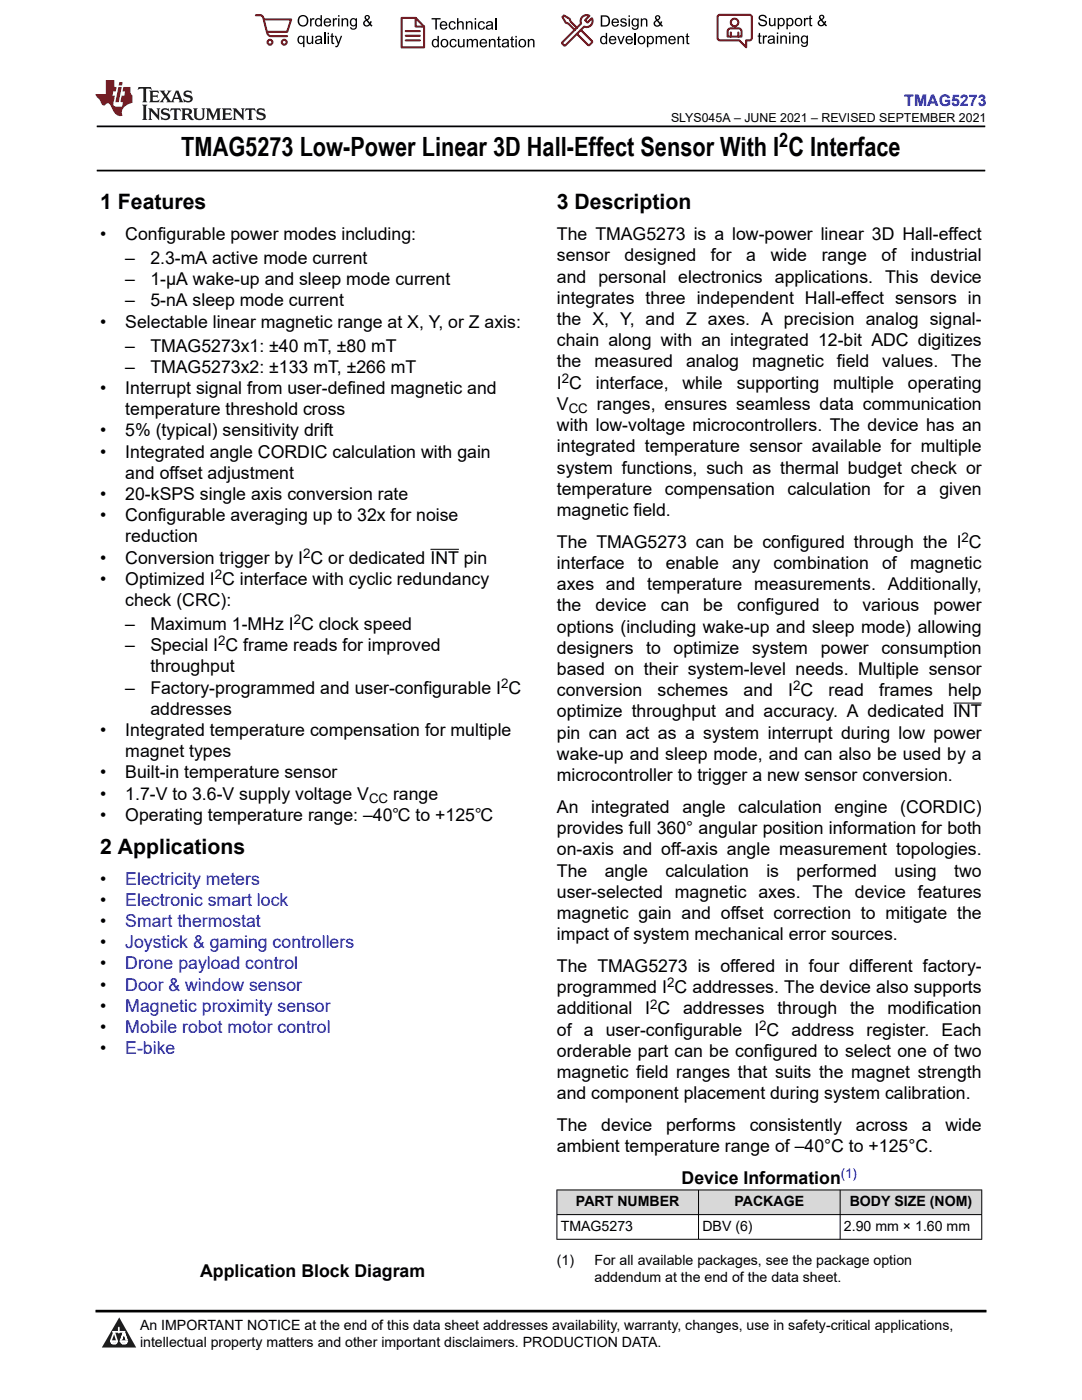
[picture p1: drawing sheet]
<svg xmlns="http://www.w3.org/2000/svg" width="216mm" height="279mm" viewBox="0 0 216 279" stroke-linecap="round" stroke-linejoin="round" font-family="sans-serif">
<defs><g id="words">
<text font-size="5.3" x="36.2" y="31.2">TMAG5273 Low-Power Linear 3D Hall-Effect Sensor With I C Interface</text>
<g font-size="4.2">
<text x="20" y="41.8">1 Features</text>
<text x="111.1" y="41.8">3 Description</text>
<text x="20" y="170.4">2 Applications</text>
</g>
<text font-size="4" x="155.5" y="29.4">2</text>
<g font-size="3.5">
<text x="20" y="47.9">•</text>
<text x="25" y="47.9">Configurable power modes including:</text>
<text x="111.1" y="47.9">The TMAG5273 is a low-power linear 3D Hall-effect</text>
<text x="25" y="52.7">–</text>
<text x="30" y="52.7">2.3-mA active mode current</text>
<text x="111.1" y="52.2">sensor</text>
<text x="124.6" y="52.2">designed</text>
<text x="141.9" y="52.2">for</text>
<text x="148.9" y="52.2">a</text>
<text x="153.8" y="52.2">wide</text>
<text x="164" y="52.2">range</text>
<text x="175.9" y="52.2">of</text>
<text x="181.8" y="52.2">industrial</text>
<text x="25" y="56.9">–</text>
<text x="30" y="56.9">1-µA wake-up and sleep mode current</text>
<text x="111.1" y="56.4">and personal electronics applications. This device</text>
<text x="20" y="65.4">•</text>
<text x="25" y="61.2">–</text>
<text x="25" y="65.4">Selectable linear magnetic range at X, Y, or Z axis:</text>
<text x="30" y="61.2">5-nA sleep mode current</text>
<text x="111.1" y="64.9">the X, Y, and Z axes. A precision analog signal-</text>
<text x="111.1" y="60.6">integrates three independent Hall-effect sensors in</text>
<text x="25" y="70.2">–</text>
<text x="30" y="70.2">TMAG5273x1: ±40 mT, ±80 mT</text>
<text x="111.1" y="69.1">chain along with an integrated 12-bit ADC digitizes</text>
<text x="25" y="74.4">–</text>
<text x="30" y="74.4">TMAG5273x2: ±133 mT, ±266 mT</text>
<text x="111.1" y="77.6">I C</text>
<text x="111.1" y="73.3">the</text>
<text x="118.6" y="73.3">measured</text>
<text x="118.9" y="77.6">interface,</text>
<text x="136.2" y="77.6">while</text>
<text x="136.9" y="73.3">analog</text>
<text x="147" y="77.6">supporting</text>
<text x="150.1" y="73.3">magnetic</text>
<text x="166.2" y="77.6">multiple</text>
<text x="167" y="73.3">field</text>
<text x="176.1" y="73.3">values.</text>
<text x="181.2" y="77.6">operating</text>
<text x="189.8" y="73.3">The</text>
<text x="20" y="78.6">•</text>
<text x="25" y="78.6">Interrupt signal from user-defined magnetic and</text>
<text x="25" y="82.9">temperature threshold cross</text>
<text x="111.1" y="81.8">V</text>
<text x="119.1" y="81.8">ranges, ensures seamless data communication</text>
<text x="20" y="87.1">•</text>
<text x="25" y="87.1">5% (typical) sensitivity drift</text>
<text x="111.1" y="86">with low-voltage microcontrollers. The device has an</text>
<text x="20" y="91.3">•</text>
<text x="25" y="91.3">Integrated angle CORDIC calculation with gain</text>
<text x="25" y="95.6">and offset adjustment</text>
<text x="111.1" y="94.5">system functions, such as thermal budget check or</text>
<text x="111.1" y="90.3">integrated temperature sensor available for multiple</text>
<text x="20" y="99.8">•</text>
<text x="25" y="99.8">20-kSPS single axis conversion rate</text>
<text x="111.1" y="98.7">temperature</text>
<text x="132.7" y="98.7">compensation</text>
<text x="157.1" y="98.7">calculation</text>
<text x="176.3" y="98.7">for</text>
<text x="183" y="98.7">a</text>
<text x="187.5" y="98.7">given</text>
<text x="20" y="104">•</text>
<text x="25" y="104">Configurable averaging up to 32x for noise</text>
<text x="111.1" y="103">magnetic field.</text>
<text x="20" y="112.5">•</text>
<text x="25" y="108.3">reduction</text>
<text x="25" y="112.5">Conversion trigger by I C or dedicated INT pin</text>
<text x="111.1" y="109.3">The TMAG5273 can be configured through the I C</text>
<text x="111.1" y="113.6">interface</text>
<text x="127.3" y="113.6">to</text>
<text x="132.8" y="113.6">enable</text>
<text x="146.1" y="113.6">any</text>
<text x="154.4" y="113.6">combination</text>
<text x="176" y="113.6">of</text>
<text x="181.6" y="113.6">magnetic</text>
<text x="20" y="116.7">•</text>
<text x="25" y="116.7">Optimized I C interface with cyclic redundancy</text>
<text x="111.1" y="117.8">axes and temperature measurements. Additionally,</text>
<text x="25" y="121">check (CRC):</text>
<text x="25" y="125.7">–</text>
<text x="30" y="125.7">Maximum 1-MHz I C clock speed</text>
<text x="111.1" y="122">the</text>
<text x="118.8" y="122">device</text>
<text x="131.8" y="122">can</text>
<text x="140.3" y="122">be</text>
<text x="147.1" y="122">configured</text>
<text x="166.3" y="122">to</text>
<text x="172.1" y="122">various</text>
<text x="186.3" y="122">power</text>
<text x="25" y="130">–</text>
<text x="30" y="130">Special I C frame reads for improved</text>
<text x="111.1" y="130.5">designers</text>
<text x="111.1" y="126.3">options (including wake-up and sleep mode) allowing</text>
<text x="128.9" y="130.5">to</text>
<text x="134.4" y="130.5">optimize</text>
<text x="150.1" y="130.5">system</text>
<text x="163.8" y="130.5">power</text>
<text x="175.9" y="130.5">consumption</text>
<text x="30" y="134.2">throughput</text>
<text x="111.1" y="134.7">based on their system-level needs. Multiple sensor</text>
<text x="25" y="138.4">–</text>
<text x="30" y="142.7">addresses</text>
<text x="30" y="138.4">Factory-programmed and user-configurable I C</text>
<text x="111.1" y="143.2">optimize throughput and accuracy. A dedicated INT</text>
<text x="111.1" y="139">conversion</text>
<text x="131.2" y="139">schemes</text>
<text x="148.4" y="139">and</text>
<text x="157.3" y="139">I C</text>
<text x="165.3" y="139">read</text>
<text x="175.4" y="139">frames</text>
<text x="189.2" y="139">help</text>
<text x="20" y="146.9">•</text>
<text x="25" y="146.9">Integrated temperature compensation for multiple</text>
<text x="111.1" y="147.4">pin can act as a system interrupt during low power</text>
<text x="20" y="155.4">•</text>
<text x="25" y="151.1">magnet types</text>
<text x="25" y="155.4">Built-in temperature sensor</text>
<text x="111.1" y="155.9">microcontroller to trigger a new sensor conversion.</text>
<text x="111.1" y="151.7">wake-up and sleep mode, and can also be used by a</text>
<text x="20" y="159.6">•</text>
<text x="25" y="159.6">1.7-V to 3.6-V supply voltage V</text>
<text x="78.4" y="159.6">range</text>
<text x="20" y="163.8">•</text>
<text x="25" y="163.8">Operating temperature range: –40℃ to +125℃</text>
<text x="111.1" y="162.2">An</text>
<text x="111.1" y="166.5">provides full 360° angular position information for both</text>
<text x="118" y="162.2">integrated</text>
<text x="136.2" y="162.2">angle</text>
<text x="147.3" y="162.2">calculation</text>
<text x="166.5" y="162.2">engine</text>
<text x="179.6" y="162.2">(CORDIC)</text>
<text x="111.1" y="170.7">on-axis and off-axis angle measurement topologies.</text>
<text x="20" y="176.5">•</text>
<text x="111.1" y="174.9">The</text>
<text x="111.1" y="179.2">user-selected magnetic axes. The device features</text>
<text x="120.7" y="174.9">angle</text>
<text x="132.8" y="174.9">calculation</text>
<text x="152.9" y="174.9">is</text>
<text x="158.9" y="174.9">performed</text>
<text x="178.5" y="174.9">using</text>
<text x="190.4" y="174.9">two</text>
<text x="20" y="180.8">•</text>
<text x="20" y="185">•</text>
<text x="111.1" y="183.4">magnetic gain and offset correction to mitigate the</text>
<text x="20" y="189.2">•</text>
<text x="111.1" y="187.6">impact of system mechanical error sources.</text>
<text x="20" y="193.5">•</text>
<text x="20" y="197.7">•</text>
<text x="111.1" y="194">The TMAG5273 is offered in four different factory-</text>
<text x="20" y="201.9">•</text>
<text x="111.1" y="202.5">additional</text>
<text x="111.1" y="198.2">programmed I C addresses. The device also supports</text>
<text x="128.8" y="202.5">I C</text>
<text x="136.3" y="202.5">addresses</text>
<text x="155.1" y="202.5">through</text>
<text x="169.6" y="202.5">the</text>
<text x="177.1" y="202.5">modification</text>
<text x="20" y="206.2">•</text>
<text x="111.1" y="206.7">of a user-configurable I C address register. Each</text>
<text x="20" y="210.4">•</text>
<text x="111.1" y="215.2">magnetic field ranges that suits the magnet strength</text>
<text x="111.1" y="210.9">orderable part can be configured to select one of two</text>
<text x="111.1" y="219.4">and component placement during system calibration.</text>
<text x="111.1" y="225.7">The</text>
<text x="120" y="225.7">device</text>
<text x="132.9" y="225.7">performs</text>
<text x="149.6" y="225.7">consistently</text>
<text x="170.8" y="225.7">across</text>
<text x="183.9" y="225.7">a</text>
<text x="188.6" y="225.7">wide</text>
<text x="111.1" y="230">ambient temperature range of –40°C to +125°C.</text>
<text x="136" y="236.3">Device Information</text>
<text x="39.9" y="254.8">Application Block Diagram</text>
</g>
<g font-size="3.5" fill="#00f">
<text x="25" y="176.5">Electricity meters</text>
<text x="25" y="180.8">Electronic smart lock</text>
<text x="25" y="185">Smart thermostat</text>
<text x="25" y="189.2">Joystick &amp; gaming controllers</text>
<text x="25" y="193.5">Drone payload control</text>
<text x="25" y="197.7">Door &amp; window sensor</text>
<text x="25" y="201.9">Magnetic proximity sensor</text>
<text x="25" y="206.2">Mobile robot motor control</text>
<text x="25" y="210.4">E-bike</text>
</g>
<text font-size="3.2" fill="#00f" x="180.4" y="21.1">TMAG5273</text>
<g font-size="2.8">
<text x="111.9" y="245.7">TMAG5273</text>
<text x="114.9" y="240.8">PART NUMBER</text>
<text x="140.2" y="245.7">DBV (6)</text>
<text x="146.6" y="240.8">PACKAGE</text>
<text x="168.4" y="245.7">2.90 mm × 1.60 mm</text>
<text x="169.5" y="240.8">BODY SIZE (NOM)</text>
<text x="111.1" y="252.5">(1)</text>
<text x="118.6" y="252.5">For all available packages, see the package option</text>
<text x="118.6" y="255.9">addendum at the end of the data sheet.</text>
<text x="27.9" y="265.5">An IMPORTANT NOTICE at the end of this data sheet addresses availability, warranty, changes, use in safety-critical applications,</text>
<text x="27.9" y="268.9">intellectual property matters and other important disclaimers. PRODUCTION DATA.</text>
</g>
<g font-size="2.6">
<text x="112.1" y="76.4">2</text>
<text x="113.5" y="82.5">CC</text>
<text x="60.5" y="111.3">2</text>
<text x="191.9" y="108.1">2</text>
<text x="42.8" y="115.6">2</text>
<text x="58.6" y="124.5">2</text>
<text x="43.5" y="128.8">2</text>
<text x="100" y="137.2">2</text>
<text x="158.3" y="137.8">2</text>
<text x="73.6" y="160.3">CC</text>
<text x="133.1" y="197">2</text>
<text x="129.7" y="201.3">2</text>
<text x="151.5" y="205.5">2</text>
</g>
<text font-size="2.6" fill="#00f" x="167.8" y="235.1">(1)</text>
<text font-size="2.5" x="133.9" y="24.3">SLYS045A – JUNE 2021 – REVISED SEPTEMBER 2021</text>
</g></defs>
<path d="M19.3 25.2h177.3M19.3 34h177.3" fill="none" stroke="#000" stroke-width=".35"/>
<path d="M85.9 109.6h5.7M190.2 140.3h5.7" fill="none" stroke="#000" stroke-width=".2"/>
<g fill="#d8d8d8">
<path d="M111.1 237.5h84.8v4.9h-84.8z" fill-rule="evenodd"/>
<path d="M111.2 237.5h28.1v4.8h-28.1z" fill-rule="evenodd"/>
<path d="M139.4 237.5h28.2v4.8h-28.2z" fill-rule="evenodd"/>
<path d="M167.7 237.5h28.1v4.8h-28.1z" fill-rule="evenodd"/>
</g>
<path d="M111.1 237.5h84.9M111.1 237.4v10M139.4 237.4v10M167.6 237.4v10M195.9 237.4v10M111.1 242.4h84.9M111.1 247.3h84.9" fill="none" stroke="#000" stroke-width=".2"/>
<path d="M0 0h215.9v23.8h-215.9z" fill-rule="evenodd" fill="#fff"/>
<path d="M27.7 17.4l-.2 .6 .5-.3h.6v.1v2.2l-.2 .4h1l-.2-.4v-2.2v-.1h.5l.5 .3-.1-.6zM29.8 18.1l.2 .4v1.5l-.2 .4h1.9l.1-.6a1.08 1.08 0 0 1-1.3 .2v-.7h.6l.4 .2v-.6l-.4 .2h-.6v-.6l.2-.1a1 1 0 0 1 1 .2l-.1-.5zM31.8 18.1l1 1.1-1 1.2h.9l-.2-.2 .4-.7 .5 .7-.2 .2h1.6l-.2-.2 .1-.4h1l.1 .4-.1 .2h.9l-.2-.3-.8-2h-.5l-1 2.2-.8-1.1 .9-1.1h-.8l.2 .2-.5 .7-.3-.7 .1-.2zM35.2 18.5l.4 1h-.8zM36.8 18.2a.65 .65 0 0 0-.2 .7 .65 .65 0 0 0 .6 .5l.7 .2 .1 .2a.79 .79 0 0 1-.7 .4 .79 .79 0 0 1-.7-.5l.1 .7 .2-.1a.93 .93 0 0 0 1.1 .1 .93 .93 0 0 0 .4-1 1.46 1.46 0 0 0-1.2-.6l-.1-.3a1.09 1.09 0 0 1 1.2 .2l-.2-.6-.1 .1-.6-.2zM28.4 20.9l.2 .4v2.3l-.2 .3h1l-.2-.3v-2.3l.2-.4zM29.6 21.6l.2 .4v1.6l-.2 .3h.8l-.3-.3v-1.4l1.7 1.8v-2l.2-.4h-.8l.2 .2 .1 1.1-1.2-1.3zM32.3 21.8a.65 .65 0 0 0-.2 .7 .65 .65 0 0 0 .7 .4l.6 .2 .1 .2a.79 .79 0 0 1-.7 .4 .79 .79 0 0 1-.7-.5l.1 .7 .2-.1a.93 .93 0 0 0 1.1 .1 .93 .93 0 0 0 .4-.9 1.46 1.46 0 0 0-1.2-.6l-.1-.4a1.09 1.09 0 0 1 1.2 .2l-.2-.6-.1 .1-.6-.1zM34.1 21.6l-.1 .7a.63 .63 0 0 1 .7-.4l.1 1.7-.3 .3h1l-.2-.3v-1.7a.66 .66 0 0 1 .8 .4l-.1-.7zM36.2 21.6l.2 .4v1.6l-.2 .3h.9l-.2-.2v-.7h.5l.1 .2a.79 .79 0 0 0 1.2 .6l-1-.9a.61 .61 0 0 0 .6-.6 .61 .61 0 0 0-.5-.6zM36.9 21.9h.2a.47 .47 0 0 1 .5 .1 .47 .47 0 0 1 .1 .5l-.2 .2h-.6zM38.5 21.6l.2 .2a2.27 2.27 0 0 0 .4 2 1.04 1.04 0 0 0 1.7-.7v-1.3l.2-.2h-.8l.2 .4v1.1a.6 .6 0 0 1-.6 .6 .6 .6 0 0 1-.6-.6v-1.1l.3-.4zM41.1 21.6l.2 .4v1.6l-.2 .3h.7l-.2-.3v-1.5l.9 1.9 .8-1.9v1.5l-.2 .3h1l-.3-.3v-1.6l.3-.4h-.8l-.7 1.5-.7-1.5zM44.3 21.6l.2 .4v1.6l-.2 .3h1.9l.1-.5a1.09 1.09 0 0 1-1.3 .1v-.6h.6l.4 .1v-.6l-.4 .2h-.6v-.6l.2-.1a1.01 1.01 0 0 1 1 .3l-.1-.6zM46.4 21.6l.3 .4v1.6l-.3 .3h.8l-.2-.3v-1.4l1.6 1.8v-2l.2-.4h-.7l.2 .2v1.1l-1.2-1.3zM49 21.6l-.1 .7a.63 .63 0 0 1 .8-.4v1.7l-.3 .3h1l-.2-.3v-1.7a.66 .66 0 0 1 .8 .4l-.1-.7zM51.4 21.8a.65 .65 0 0 0-.2 .7 .65 .65 0 0 0 .6 .4l.6 .2 .2 .2a.79 .79 0 0 1-.8 .4 .79 .79 0 0 1-.6-.5l.1 .7 .2-.1a.93 .93 0 0 0 1 .1 .93 .93 0 0 0 .5-.9 1.46 1.46 0 0 0-1.3-.6l-.1-.4a1.09 1.09 0 0 1 1.3 .2l-.2-.6-.2 .1-.5-.1z" fill="#231f20"/>
<path d="M21.1 16v2.8h-2.1l.1 .3 .9 1a.95 .95 0 0 0 .9 .9 .59 .59 0 0 1 .6-.4 .59 .59 0 0 1 .5 .4l.4 .8a1.59 1.59 0 0 0 2.1 1.3 1.61 1.61 0 0 1 1-2.2l1-.4-.1-1.5a1.59 1.59 0 0 1-.4-1.6h-1.4l-.2 .9h.5l-.1 .8h-.5l-.2 1v.2l.4 .1-.2 .9h-.6a.73 .73 0 0 1-1.1-.7l.3-1.5h-.5l.2-.8h.5l.2-.9h-.5v-1.4zM23.6 17.4l-.6 3h.7l.6-3zM23.8 16.4l-.1 .7h.7l.1-.7z" fill="#ed1c24"/>
<g fill="#000">
<path d="M59.4 4.2a1.12 1.12 0 0 1 2.2 0 1.12 1.12 0 0 1-2.2 0zM59.9 3.5a.89 .89 0 0 0-.1 1.1 .89 .89 0 0 0 1.1 .4 .88 .88 0 0 0 .3-1.3 .88 .88 0 0 0-1.3-.2z" fill-rule="evenodd"/>
<path d="M59.5 7.3l.5-.2 .5 .3v-.3h.3v2.3h-.3v-.8a.74 .74 0 0 1-1 0 .74 .74 0 0 1-.1-1zM59.8 7.5a.57 .57 0 0 0-.2 .7 .57 .57 0 0 0 .8 .2 .57 .57 0 0 0 .1-.7 .57 .57 0 0 0-.7-.2z" fill-rule="evenodd"/>
<path d="M61.9 3.6h.2v.3l.2-.2 .3-.1 .2 .1-.1 .3a.36 .36 0 0 0-.5 0 .36 .36 0 0 0 0 .4v.9h-.3z" fill-rule="evenodd"/>
<path d="M61.2 7.1h.3v.9a.41 .41 0 0 0 .4 .6 .41 .41 0 0 0 .3-.6v-.9h.3v1.7h-.2v-.3a.58 .58 0 0 1-.7 .3 .58 .58 0 0 1-.4-.6z" fill-rule="evenodd"/>
<path d="M63 3.8l.5-.2 .5 .2v-.8h.2v2.3h-.2v-.2a.75 .75 0 0 1-1-.1 .75 .75 0 0 1-.1-1zM63.2 4a.57 .57 0 0 0-.1 .7 .57 .57 0 0 0 .8 .2 .57 .57 0 0 0 .1-.7 .57 .57 0 0 0-.8-.2z" fill-rule="evenodd"/>
<path d="M63 7.3a.74 .74 0 0 1 1-.1 .74 .74 0 0 1 .3 .9v.7h-.3v-.2a.57 .57 0 0 1-.8 .2 .57 .57 0 0 1-.2-.8l1-.3a.41 .41 0 0 0-.4-.4 .41 .41 0 0 0-.4 .4l-.3-.1zM63.2 8.2a.35 .35 0 0 0 .2 .5 .35 .35 0 0 0 .5-.3l.1-.4z" fill-rule="evenodd"/>
<path d="M65.4 6.5h.3v.3h-.3zM65.4 7.1h.3v1.7h-.3z" fill-rule="evenodd"/>
<path d="M64.8 3.8a.76 .76 0 0 1 .9-.1 .76 .76 0 0 1 .4 .8h-1.2a.47 .47 0 0 0 .3 .6 .47 .47 0 0 0 .6-.4l.3 .1a.82 .82 0 0 1-1.3 .3 .82 .82 0 0 1 0-1.3zM65 4l-.1 .3h.9l-.3-.4z" fill-rule="evenodd"/>
<path d="M66.4 3.6h.3v.3l.1-.2 .4-.1 .1 .1-.1 .3a.36 .36 0 0 0-.4 0 .36 .36 0 0 0-.1 .4v.9h-.3z" fill-rule="evenodd"/>
<path d="M66.1 6.7l.3-.1v.5h.3v.3h-.3v.9l.1 .2h.2v.3a.41 .41 0 0 1-.4-.1 .41 .41 0 0 1-.2-.4v-.9h-.2v-.3h.2z" fill-rule="evenodd"/>
<path d="M66.8 7.1h.3l.4 1.4 .5-1.4h.3l-.6 1.7a.57 .57 0 0 1-.8 .6v-.3a.37 .37 0 0 0 .5-.3z" fill-rule="evenodd"/>
<path d="M67.5 3h.2v.3h-.2zM67.5 3.6h.2v1.7h-.2z" fill-rule="evenodd"/>
<path d="M68.2 3.6h.2v.3a.58 .58 0 0 1 .7-.3 .58 .58 0 0 1 .4 .7v1h-.3v-1a.4 .4 0 0 0-.4-.5 .4 .4 0 0 0-.4 .6v.9h-.2z" fill-rule="evenodd"/>
<path d="M70 3.8l.5-.2 .5 .2v-.2h.2v1.5a.71 .71 0 0 1-.5 .8 .71 .71 0 0 1-.8-.5h.2a.46 .46 0 0 0 .6 .3 .46 .46 0 0 0 .3-.6 .78 .78 0 0 1-1.1-.2 .78 .78 0 0 1 .1-1.1zM70.2 4a.53 .53 0 0 0-.1 .8 .53 .53 0 0 0 .8 0 .54 .54 0 0 0 0-.7 .54 .54 0 0 0-.7-.1z" fill-rule="evenodd"/>
<path d="M72.9 3.1a.53 .53 0 0 1 .8 .1 .53 .53 0 0 1-.3 .8l.4 .5 .1-.3 .3 .1-.2 .5 .3 .3-.2 .2-.3-.3a.71 .71 0 0 1-1.2 .1 .71 .71 0 0 1 .4-1.1l-.3-.5zM73 3.5a.3 .3 0 0 0 .6 0 .3 .3 0 0 0-.6 0zM72.9 4.3a.45 .45 0 0 0 0 .7 .45 .45 0 0 0 .7-.2l-.5-.6z" fill-rule="evenodd"/>
<path d="M86.1 3.6h1.8v.3h-.7v2h-.3v-2h-.8z" fill-rule="evenodd"/>
<path d="M86.3 8l.5-.2 .5 .2v-.8h.3v2.2h-.3v-.2a.76 .76 0 0 1-1 0 .76 .76 0 0 1-.1-1zM86.6 8.1a.58 .58 0 0 0-.2 .8 .58 .58 0 0 0 .8 .2 .58 .58 0 0 0 .1-.8 .58 .58 0 0 0-.7-.2z" fill-rule="evenodd"/>
<path d="M88.2 7.9a.81 .81 0 0 1 1.1 .2 .81 .81 0 0 1-.2 1.1 .81 .81 0 0 1-1.1-.1l-.1-.8zM88.3 8.1a.57 .57 0 0 0 0 .9 .57 .57 0 0 0 .8 0 .57 .57 0 0 0 0-.8 .57 .57 0 0 0-.8-.1z" fill-rule="evenodd"/>
<path d="M88 4.4a.77 .77 0 0 1 .9-.1 .77 .77 0 0 1 .4 .8h-1.3a.48 .48 0 0 0 .4 .6 .48 .48 0 0 0 .6-.3h.3a.83 .83 0 0 1-1.3 .4 .83 .83 0 0 1 0-1.4zM88.2 4.6l-.2 .3h1l-.3-.4z" fill-rule="evenodd"/>
<path d="M89.7 4.4a.7 .7 0 0 1 1.2 .3l-.2 .1a.45 .45 0 0 0-.6-.3 .45 .45 0 0 0-.3 .6 .45 .45 0 0 0 .3 .6 .45 .45 0 0 0 .6-.4h.3a.76 .76 0 0 1-1.1 .6 .76 .76 0 0 1-.3-1.1z" fill-rule="evenodd"/>
<path d="M89.9 8a.7 .7 0 0 1 1.2 .3h-.3a.45 .45 0 0 0-.5-.3 .45 .45 0 0 0-.3 .6 .45 .45 0 0 0 .3 .6 .45 .45 0 0 0 .6-.4l.2 .1a.76 .76 0 0 1-1 .5 .76 .76 0 0 1-.4-1.1z" fill-rule="evenodd"/>
<path d="M91.2 3.6h.3v.8a.59 .59 0 0 1 .7-.2 .59 .59 0 0 1 .3 .7v1h-.2v-1a.4 .4 0 0 0-.5-.4 .4 .4 0 0 0-.3 .5v.9h-.3z" fill-rule="evenodd"/>
<path d="M91.4 7.8h.2v.9a.41 .41 0 0 0 .5 .5 .41 .41 0 0 0 .3-.5v-.9h.3v1.6h-.3v-.2a.58 .58 0 0 1-.7 .3 .58 .58 0 0 1-.3-.7z" fill-rule="evenodd"/>
<path d="M93 4.2h.2v.3a.59 .59 0 0 1 .7-.3 .59 .59 0 0 1 .4 .7v1h-.3v-1a.41 .41 0 0 0-.4-.5 .41 .41 0 0 0-.4 .6v.9h-.2z" fill-rule="evenodd"/>
<path d="M93.1 7.8h.3v.2a.56 .56 0 0 1 1 0 .54 .54 0 0 1 .6-.2 .54 .54 0 0 1 .4 .5v1.1h-.3v-1a.34 .34 0 0 0-.3-.4 .34 .34 0 0 0-.4 .3v1.1h-.3v-1a.38 .38 0 0 0-.5-.4 .38 .38 0 0 0-.2 .6v.8h-.3z" fill-rule="evenodd"/>
<path d="M94.7 3.6h.3v.3h-.3zM94.7 4.2h.3v1.7h-.3z" fill-rule="evenodd"/>
<path d="M95.5 4.4a.7 .7 0 0 1 1.3 .3l-.3 .1a.45 .45 0 0 0-.6-.3 .45 .45 0 0 0-.3 .6 .45 .45 0 0 0 .3 .6 .45 .45 0 0 0 .6-.4h.3a.76 .76 0 0 1-1.1 .6 .76 .76 0 0 1-.3-1.1z" fill-rule="evenodd"/>
<path d="M95.9 8a.77 .77 0 0 1 .9-.2 .77 .77 0 0 1 .4 .9h-1.2a.48 .48 0 0 0 .3 .5 .48 .48 0 0 0 .6-.3h.3a.83 .83 0 0 1-1.3 .4 .83 .83 0 0 1 0-1.3zM96.1 8.1l-.1 .4h.9l-.2-.5z" fill-rule="evenodd"/>
<path d="M97.5 7.8h.3v.2a.59 .59 0 0 1 .7-.2 .59 .59 0 0 1 .4 .6v1h-.3v-1a.41 .41 0 0 0-.5-.4 .41 .41 0 0 0-.3 .5v.9h-.3z" fill-rule="evenodd"/>
<path d="M97.1 4.4a.74 .74 0 0 1 1-.1 .74 .74 0 0 1 .3 .9v.7h-.3v-.2a.59 .59 0 0 1-.8 .2 .59 .59 0 0 1-.3-.8l1.1-.3a.42 .42 0 0 0-.4-.4 .42 .42 0 0 0-.5 .4l-.2-.1zM97.3 5.3a.36 .36 0 0 0 .2 .5 .36 .36 0 0 0 .5-.2l.1-.5z" fill-rule="evenodd"/>
<path d="M99.4 7.4l.2-.2v.6h.3v.2h-.3v1l.1 .2h.2l.1 .2a.41 .41 0 0 1-.5 0 .41 .41 0 0 1-.1-.4v-1h-.2v-.2h.2z" fill-rule="evenodd"/>
<path d="M100.3 8a.74 .74 0 0 1 .9-.2 .74 .74 0 0 1 .3 .9l.1 .7h-.3v-.2a.59 .59 0 0 1-.8 .3 .59 .59 0 0 1-.3-.8l1-.3a.42 .42 0 0 0-.3-.4 .42 .42 0 0 0-.5 .3h-.3zM100.5 8.8a.36 .36 0 0 0 .1 .5 .36 .36 0 0 0 .5-.2l.2-.5z" fill-rule="evenodd"/>
<path d="M102 7.4l.3-.2v.6h.3v.2h-.3v1l.1 .2h.2v.2a.41 .41 0 0 1-.5 0 .41 .41 0 0 1-.1-.4v-1h-.2v-.2h.2z" fill-rule="evenodd"/>
<path d="M102.8 7.2h.3v.3h-.3zM102.8 7.8h.3v1.6h-.3z" fill-rule="evenodd"/>
<path d="M103.7 7.9a.81 .81 0 0 1 1.1 .2 .81 .81 0 0 1-.1 1.1 .81 .81 0 0 1-1.2-.1v-.8zM103.9 8.1a.57 .57 0 0 0-.1 .9 .57 .57 0 0 0 .8 0 .57 .57 0 0 0 0-.8 .57 .57 0 0 0-.7-.1z" fill-rule="evenodd"/>
<path d="M105.3 7.8h.3v.2a.59 .59 0 0 1 .7-.2 .59 .59 0 0 1 .4 .6v1h-.3v-1a.41 .41 0 0 0-.5-.4 .41 .41 0 0 0-.3 .5v.9h-.3z" fill-rule="evenodd"/>
<path d="M119.9 3.1h.7a1.12 1.12 0 0 1 1.1 1.1 1.12 1.12 0 0 1-1 1.1h-.8zM120.2 3.3v1.7h.4a.86 .86 0 0 0 .8-.8 .86 .86 0 0 0-.8-.9z" fill-rule="evenodd"/>
<path d="M119.9 7.4l.5-.3 .5 .3v-.8h.2v2.2h-.2v-.2a.75 .75 0 0 1-1 0 .75 .75 0 0 1-.1-1zM120.1 7.5a.57 .57 0 0 0-.1 .8 .57 .57 0 0 0 .8 .2 .57 .57 0 0 0 .1-.8 .57 .57 0 0 0-.8-.2z" fill-rule="evenodd"/>
<path d="M121.7 7.4a.76 .76 0 0 1 .9-.2 .76 .76 0 0 1 .4 .9h-1.2a.47 .47 0 0 0 .3 .5 .47 .47 0 0 0 .6-.3h.3a.82 .82 0 0 1-1.3 .4 .82 .82 0 0 1 0-1.3zM121.9 7.5l-.1 .3h.9l-.3-.4z" fill-rule="evenodd"/>
<path d="M122.2 3.9a.76 .76 0 0 1 .9-.2 .76 .76 0 0 1 .4 .9h-1.2a.47 .47 0 0 0 .4 .5 .47 .47 0 0 0 .5-.3h.3a.82 .82 0 0 1-1.3 .4 .82 .82 0 0 1 0-1.3zM122.5 4l-.2 .3h.9l-.2-.4z" fill-rule="evenodd"/>
<path d="M123.9 3.8a.71 .71 0 0 1 1.1 .3h-.2a.32 .32 0 0 0-.4-.3 .32 .32 0 0 0-.3 .4h.1a.75 .75 0 0 1 .9 .8 .72 .72 0 0 1-.7 .3 .72 .72 0 0 1-.7-.5h.3a.36 .36 0 0 0 .4 .4 .36 .36 0 0 0 .3-.5 .8 .8 0 0 1-.9-.7z" fill-rule="evenodd"/>
<path d="M123.2 7.2h.3l.4 1.3 .5-1.3h.3l-.7 1.6h-.2z" fill-rule="evenodd"/>
<path d="M125.4 3.1h.3v.3h-.3zM125.4 3.7h.3v1.6h-.3z" fill-rule="evenodd"/>
<path d="M125 7.4a.76 .76 0 0 1 .9-.2 .76 .76 0 0 1 .4 .9h-1.2a.47 .47 0 0 0 .3 .5 .47 .47 0 0 0 .6-.3h.3a.82 .82 0 0 1-1.3 .4 .82 .82 0 0 1 0-1.3zM125.2 7.5l-.1 .3h.9l-.2-.4z" fill-rule="evenodd"/>
<path d="M126.2 3.9l.5-.3 .5 .3v-.2h.2v1.4a.71 .71 0 0 1-.5 .8 .71 .71 0 0 1-.8-.5l.2 .1a.46 .46 0 0 0 .6 .2 .46 .46 0 0 0 .3-.6 .78 .78 0 0 1-1.1-.1 .78 .78 0 0 1 .1-1.1zM126.4 4a.53 .53 0 0 0-.1 .8 .53 .53 0 0 0 .8 0 .54 .54 0 0 0 0-.7 .54 .54 0 0 0-.7-.1z" fill-rule="evenodd"/>
<path d="M127.5 7.3a.8 .8 0 0 1 1.1 .2 .8 .8 0 0 1-.1 1.1 .8 .8 0 0 1-1.2-.1v-.8zM127.7 7.5a.56 .56 0 0 0-.1 .9 .56 .56 0 0 0 .8-.1 .56 .56 0 0 0 0-.7 .56 .56 0 0 0-.7-.1z" fill-rule="evenodd"/>
<path d="M127.9 3.7h.2v.2a.58 .58 0 0 1 .7-.2 .58 .58 0 0 1 .4 .6v1h-.3v-1a.4 .4 0 0 0-.4-.4 .4 .4 0 0 0-.4 .5v.9h-.2z" fill-rule="evenodd"/>
<path d="M129.1 7.2h.2v.2a.72 .72 0 0 1 1-.1 .72 .72 0 0 1 .2 1 .64 .64 0 0 1-.5 .5 .64 .64 0 0 1-.6-.2v.8h-.3zM129.5 7.5a.56 .56 0 0 0-.2 .8 .56 .56 0 0 0 .8 .2 .56 .56 0 0 0 .1-.8 .56 .56 0 0 0-.7-.2z" fill-rule="evenodd"/>
<path d="M130.8 7.2h.3v.2a.55 .55 0 0 1 .9 0 .53 .53 0 0 1 .6-.3 .53 .53 0 0 1 .4 .6v1.1h-.2v-1a.34 .34 0 0 0-.3-.4 .34 .34 0 0 0-.4 .3v1.1h-.3v-1a.37 .37 0 0 0-.5-.4 .37 .37 0 0 0-.2 .6v.8h-.3z" fill-rule="evenodd"/>
<path d="M130.8 3.2a.53 .53 0 0 1 .9 .1 .53 .53 0 0 1-.4 .8l.4 .5 .2-.4 .2 .1-.2 .5 .4 .3-.2 .3-.3-.4a.71 .71 0 0 1-1.2 .1 .71 .71 0 0 1 .3-1.1l-.2-.5zM130.9 3.6a.3 .3 0 0 0 .6 0 .3 .3 0 0 0-.6 0zM130.9 4.3a.45 .45 0 0 0 0 .7 .45 .45 0 0 0 .7-.2l-.5-.6z" fill-rule="evenodd"/>
<path d="M133.6 7.4a.76 .76 0 0 1 .9-.2 .76 .76 0 0 1 .3 .9h-1.2a.47 .47 0 0 0 .4 .5 .47 .47 0 0 0 .6-.3h.2a.82 .82 0 0 1-1.2 .4 .82 .82 0 0 1 0-1.3zM133.8 7.5l-.2 .3h1l-.3-.4z" fill-rule="evenodd"/>
<path d="M135.2 7.2h.2v.2a.58 .58 0 0 1 .7-.2 .58 .58 0 0 1 .4 .6v1h-.3v-1a.4 .4 0 0 0-.4-.4 .4 .4 0 0 0-.3 .5v.9h-.3z" fill-rule="evenodd"/>
<path d="M137 6.8l.3-.2v.6h.2v.2h-.2v1v.2h.2l.1 .2a.41 .41 0 0 1-.5 0 .41 .41 0 0 1-.1-.5v-.9h-.2v-.2h.2z" fill-rule="evenodd"/>
<path d="M151.6 3.1a.88 .88 0 0 1 1.4 .5h-.3a.49 .49 0 0 0-.5-.5 .49 .49 0 0 0-.5 .6l.1 .1a1.06 1.06 0 0 1 1.2 1 .95 .95 0 0 1-.9 .4 .95 .95 0 0 1-.8-.7h.3a.58 .58 0 0 0 .6 .5 .58 .58 0 0 0 .5-.6l-.2-.1a.95 .95 0 0 1-1.1-.9z" fill-rule="evenodd"/>
<path d="M151.4 6.7l.3-.2v.6h.2v.2h-.2v1v.2h.2l.1 .2a.41 .41 0 0 1-.5 0 .41 .41 0 0 1-.1-.5v-.9h-.2v-.2h.2z" fill-rule="evenodd"/>
<path d="M152.2 7.1h.3v.2l.1-.2h.4h.1l-.1 .3a.36 .36 0 0 0-.4 0 .36 .36 0 0 0-.1 .5v.8h-.3z" fill-rule="evenodd"/>
<path d="M153.3 7.3a.74 .74 0 0 1 1-.2 .74 .74 0 0 1 .3 .9l.1 .7h-.3l-.1-.2a.57 .57 0 0 1-.8 .3 .57 .57 0 0 1-.1-.9l.9-.2a.41 .41 0 0 0-.4-.4 .41 .41 0 0 0-.4 .3h-.3zM153.5 8.1a.35 .35 0 0 0 .2 .5 .35 .35 0 0 0 .5-.2l.1-.5z" fill-rule="evenodd"/>
<path d="M153.4 3.6h.3v.9a.41 .41 0 0 0 .4 .5 .41 .41 0 0 0 .4-.5v-.9h.2v1.6h-.2v-.2a.58 .58 0 0 1-.7 .2 .58 .58 0 0 1-.4-.6z" fill-rule="evenodd"/>
<path d="M155 6.5h.3v.3h-.3zM155 7.1h.3v1.6h-.3z" fill-rule="evenodd"/>
<path d="M155.2 3.6h.2v.2a.72 .72 0 0 1 1-.1 .72 .72 0 0 1 .2 1 .64 .64 0 0 1-.5 .5 .64 .64 0 0 1-.6-.2v.8h-.3zM155.6 3.9a.56 .56 0 0 0-.2 .8 .56 .56 0 0 0 .8 .2 .56 .56 0 0 0 .1-.8 .56 .56 0 0 0-.7-.2z" fill-rule="evenodd"/>
<path d="M155.7 7.1h.3v.2a.58 .58 0 0 1 .7-.2 .58 .58 0 0 1 .3 .6v1h-.3v-1a.4 .4 0 0 0-.4-.4 .4 .4 0 0 0-.3 .5v.9h-.3z" fill-rule="evenodd"/>
<path d="M156.9 3.6h.3v.2a.72 .72 0 0 1 .9-.1 .72 .72 0 0 1 .2 1 .64 .64 0 0 1-.4 .5 .64 .64 0 0 1-.7-.2v.8h-.3zM157.3 3.9a.56 .56 0 0 0-.1 .8 .56 .56 0 0 0 .7 .2 .56 .56 0 0 0 .2-.8 .56 .56 0 0 0-.8-.2z" fill-rule="evenodd"/>
<path d="M157.4 6.5h.3v.3h-.3zM157.4 7.1h.3v1.6h-.3z" fill-rule="evenodd"/>
<path d="M158.1 7.1h.3v.2a.58 .58 0 0 1 .7-.2 .58 .58 0 0 1 .4 .6v1h-.3v-1a.4 .4 0 0 0-.5-.4 .4 .4 0 0 0-.3 .5v.9h-.3z" fill-rule="evenodd"/>
<path d="M158.8 3.7a.8 .8 0 0 1 1.1 .2 .8 .8 0 0 1-.1 1.1 .8 .8 0 0 1-1.1-.1l-.1-.8zM159 3.9a.56 .56 0 0 0-.1 .9 .56 .56 0 0 0 .9 0 .56 .56 0 0 0-.1-.8 .56 .56 0 0 0-.7-.1z" fill-rule="evenodd"/>
<path d="M160 7.3l.5-.2 .5 .2v-.2h.2v1.4a.71 .71 0 0 1-.5 .9 .71 .71 0 0 1-.9-.5h.3a.46 .46 0 0 0 .6 .2 .46 .46 0 0 0 .2-.6 .78 .78 0 0 1-1-.1 .78 .78 0 0 1 .1-1.1zM160.2 7.4a.53 .53 0 0 0-.1 .8 .53 .53 0 0 0 .8 0 .54 .54 0 0 0 0-.7 .54 .54 0 0 0-.7-.1z" fill-rule="evenodd"/>
<path d="M160.4 3.6h.3v.2l.1-.2h.4h.1l-.1 .3a.36 .36 0 0 0-.4 0 .36 .36 0 0 0-.1 .5v.8h-.3z" fill-rule="evenodd"/>
<path d="M161.5 3.2l.3-.2v.6h.3v.2h-.3v1v.2h.3v.2a.41 .41 0 0 1-.5 0 .41 .41 0 0 1-.1-.5v-.9h-.2v-.2h.2z" fill-rule="evenodd"/>
<path d="M163.6 3.1a.53 .53 0 0 1 .8 .1 .53 .53 0 0 1-.3 .8l.4 .5 .1-.3h.3l-.2 .5 .3 .3-.2 .3-.3-.3a.71 .71 0 0 1-1.2 .1 .71 .71 0 0 1 .4-1.2l-.3-.5zM163.7 3.5a.3 .3 0 0 0 .5 0 .3 .3 0 0 0-.5 0zM163.6 4.2a.45 .45 0 0 0 0 .8 .45 .45 0 0 0 .7-.3l-.5-.6z" fill-rule="evenodd"/>
</g>
<path d="M64.8 6.5v2.3M98.9 3.6v2.3M126.8 6.6v2.2" fill="none" stroke="#000" stroke-width=".28"/>
<g fill="none" stroke="#de0000" stroke-width=".42">
<path d="M51.1 3l1 .1a1.4 1.4 0 0 1 .6 1.2l.7 2.5a.95 .95 0 0 0 1.1 .4h2.8M52.7 3.9h5.4l-.8 2.4h-4M80.1 3.6h2.8v1.7h1.7v4.2h-4.5zM81 7.1h2.8M81 6.2h2.8M81 8.1h2.8M82.9 3.6l1.7 1.7M115.1 5.5l-1.3-1.2-.1-.5-1.2-.7-.3 .3 .7 1.1 .5 .2 1.3 1.3M115.9 6l2.2 2.2v.3l-.5 .5h-.3l-2.2-2.2zM115.9 6l.7-.7a1.19 1.19 0 0 0 1.3-.3 1.19 1.19 0 0 0 .2-1.4l-.9 .9-.4-.5 .8-.8a1.19 1.19 0 0 0-1.4 .1 1.19 1.19 0 0 0-.2 1.4l-3.8 3.7v.3l.3 .3h.3l2.3-2.2M143.2 3.2l.4-.2h6l.4 .2v4.4l-.2 .4-.9 .1v1.3l-1.4-1.3h-3.9l-.4-.3zM145.4 5.8l.4-.1h1.6a.61 .61 0 0 1 .6 .6v1h-2.8v-1z"/>
<path d="M145.8 6.5v.8M147.3 6.5v.8"/>
<circle cx="53.9" cy="8.4" r=".49"/>
<circle cx="56.7" cy="8.4" r=".49"/>
<circle cx="146.6" cy="4.5" r=".75"/>
</g>
<path d="M0 261.4h215.9v18h-215.9z" fill-rule="evenodd" fill="#fff"/>
<path d="M23.8 262.9l3.4 6h-6.9z" fill="#231f20"/>
<path d="M22.1 267.7h1.3l-.4 .5h-.3a.55 .55 0 0 1-.6-.5z" fill-rule="evenodd" fill="#fff"/>
<path d="M22.1 267.7h1.3l-.4 .5h-.3a.55 .55 0 0 1-.6-.5z" fill="none" stroke="#231f20" stroke-width=".34"/>
<path d="M22.1 267.7h1.3l-.4 .5h-.5zM22.6 265.8h.1M22.6 265.8h2.3zM23.7 265.9h.1M23.7 264.9v1zM24 267.7h.1" fill="none" stroke="#fff" stroke-width=".34"/>
<path d="M24.7 265.8l-.7 1.9z" fill="#fff"/>
<path d="M24.7 265.8l-.7 1.9z" fill="none" stroke="#fff" stroke-width=".34"/>
<path d="M24.7 265.8l.7 1.9z" fill="#fff"/>
<path d="M22.8 265.8l-.7 1.9zM22.8 265.8l.6 1.9zM24.7 265.8l.7 1.9zM25.3 267.7h.1" fill="none" stroke="#fff" stroke-width=".34"/>
<path d="M24.1 267.7h1.3a.65 .65 0 0 1-.6 .5 .65 .65 0 0 1-.7-.5z" fill-rule="evenodd" fill="#fff"/>
<path d="M24.1 267.7h1.3a.65 .65 0 0 1-.6 .5 .65 .65 0 0 1-.7-.5z" fill="none" stroke="#231f20" stroke-width=".34"/>
<path d="M24 267.7h.1M24.1 267.7h1.3l-.4 .5h-.5z" fill="none" stroke="#fff" stroke-width=".34"/>
<path d="M19 261.7h177.8" fill="none" stroke="#000" stroke-width=".53"/>
<use href="#words"/>
</svg>
